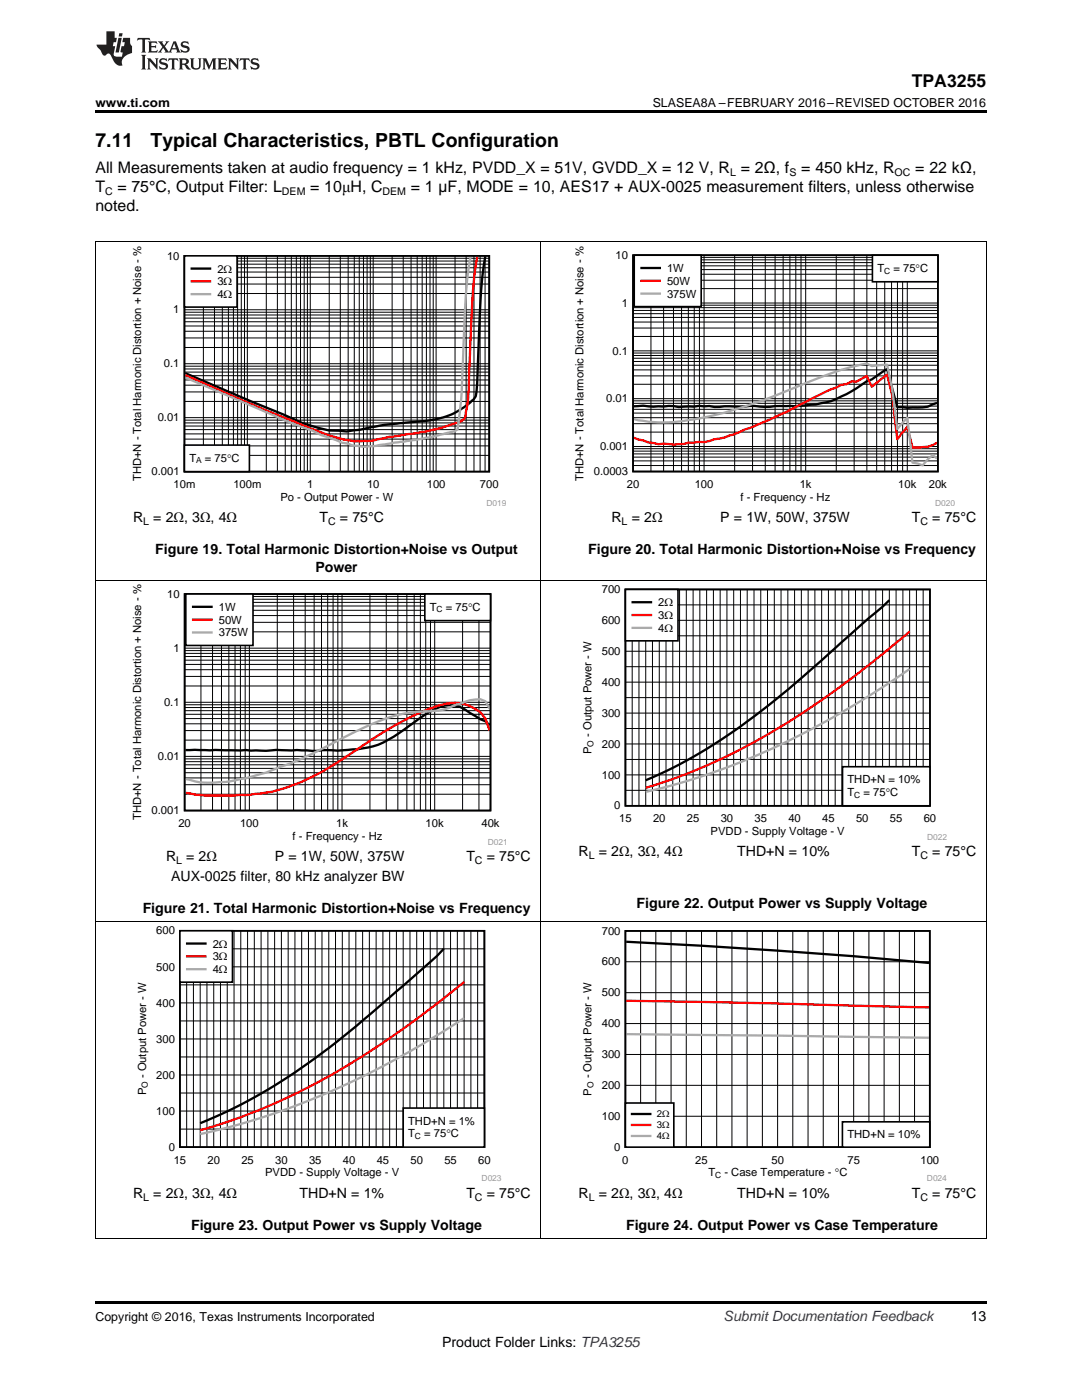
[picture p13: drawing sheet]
<svg xmlns="http://www.w3.org/2000/svg" width="216mm" height="279mm" viewBox="0 0 216 279" stroke-linecap="round" stroke-linejoin="round" font-family="sans-serif">
<defs><g id="words">
<g font-size="3.9">
<text x="19" y="29.3">7.11</text>
<text x="30.1" y="29.3">Typical Characteristics, PBTL Configuration</text>
</g>
<text font-size="3.5" x="181.9" y="17.3">TPA3255</text>
<g font-size="3.2">
<text x="19" y="34.4">All Measurements taken at audio frequency = 1 kHz, PVDD_X = 51V, GVDD_X = 12 V, R = 2Ω, f</text>
<text x="159.9" y="34.4">= 450 kHz, R</text>
<text x="182.6" y="34.4">= 22 kΩ,</text>
<text x="19" y="38.3">T</text>
<text x="23.4" y="38.3">= 75°C, Output Filter: L</text>
<text x="61.9" y="38.3">= 10μH, C</text>
<text x="82" y="38.3">= 1 µF, MODE = 10, AES17 + AUX-0025 measurement filters, unless otherwise</text>
<text x="19" y="42.2">noted.</text>
</g>
<g font-size="2.8">
<text x="26.6" y="104.2">R</text>
<text x="30.6" y="104.2">= 2Ω, 3Ω, 4Ω</text>
<text x="63.8" y="104.2">T</text>
<text x="67.8" y="104.2">= 75°C</text>
<text x="122" y="104.2">R</text>
<text x="126" y="104.2">= 2Ω</text>
<text x="143.7" y="104.2">P = 1W, 50W, 375W</text>
<text x="182" y="104.2">T</text>
<text x="186" y="104.2">= 75°C</text>
<text x="31" y="110.6">Figure 19. Total Harmonic Distortion+Noise vs Output</text>
<text x="117.4" y="110.6">Figure 20. Total Harmonic Distortion+Noise vs Frequency</text>
<text x="62.9" y="114.1">Power</text>
<text x="33.1" y="171.9">R</text>
<text x="37.1" y="171.9">= 2Ω</text>
<text x="54.8" y="171.9">P = 1W, 50W, 375W</text>
<text x="93.1" y="171.9">T</text>
<text x="97.1" y="171.9">= 75°C</text>
<text x="115.5" y="170.9">R</text>
<text x="119.5" y="170.9">= 2Ω, 3Ω, 4Ω</text>
<text x="147.1" y="170.9">THD+N = 10%</text>
<text x="182" y="170.9">T</text>
<text x="186" y="170.9">= 75°C</text>
<text x="34.1" y="175.9">AUX-0025 filter, 80 kHz analyzer BW</text>
<text x="28.5" y="182.2">Figure 21. Total Harmonic Distortion+Noise vs Frequency</text>
<text x="127" y="181.3">Figure 22. Output Power vs Supply Voltage</text>
<text x="26.6" y="239">R</text>
<text x="30.6" y="239">= 2Ω, 3Ω, 4Ω</text>
<text x="59.8" y="239">THD+N = 1%</text>
<text x="93.1" y="239">T</text>
<text x="97.1" y="239">= 75°C</text>
<text x="115.5" y="239">R</text>
<text x="119.5" y="239">= 2Ω, 3Ω, 4Ω</text>
<text x="147.1" y="239">THD+N = 10%</text>
<text x="182" y="239">T</text>
<text x="186" y="239">= 75°C</text>
<text x="38.1" y="245.4">Figure 23. Output Power vs Supply Voltage</text>
<text x="124.9" y="245.4">Figure 24. Output Power vs Case Temperature</text>
<text x="193.7" y="263.6">13</text>
<text x="88.2" y="268.9">Product Folder Links: TPA3255</text>
</g>
<text font-size="2.8" fill="#0000c8" x="144.4" y="263.6">Submit Documentation Feedback</text>
<g font-size="2.5">
<text x="19" y="21.4">www.ti.com</text>
<text x="130.2" y="21.4">SLASEA8A –FEBRUARY 2016–REVISED OCTOBER 2016</text>
<text x="19" y="263.6">Copyright © 2016, Texas Instruments Incorporated</text>
</g>
<g font-size="2.2">
<text x="33.3" y="51.8">10</text>
<text x="122.8" y="51.7">10</text>
<text x="43.4" y="54.4">2</text>
<text x="43.4" y="57">3</text>
<text x="43.4" y="59.5">4</text>
<text x="44.6" y="54.4">:</text>
<text x="44.6" y="57">:</text>
<text x="44.6" y="59.5">:</text>
<text x="133.1" y="54.3">1W</text>
<text x="133.1" y="56.8">50W</text>
<text x="133.1" y="59.4">375W</text>
<text x="175.1" y="54.2">T</text>
<text x="178.3" y="54.2">= 75qC</text>
<text x="34.6" y="62.6">1</text>
<text x="124.1" y="61.2">1</text>
<text x="122.2" y="70.8">0.1</text>
<text x="32.7" y="73.3">0.1</text>
<text x="121" y="80.3">0.01</text>
<text x="31.5" y="84.1">0.01</text>
<text x="119.7" y="89.8">0.001</text>
<text x="30.2" y="94.9">0.001</text>
<text x="37.8" y="92.1">T</text>
<text x="40.9" y="92.1">= 75q</text>
<text x="46.2" y="92.1">C</text>
<text x="118.5" y="94.8">0.0003</text>
<text x="28.2" y="96" transform="rotate(-90 28.2 96)">THD+N - Total Harmonic Distortion + Noise - %</text>
<text x="34.6" y="97.4">10m</text>
<text x="46.6" y="97.4">100m</text>
<text x="56" y="99.9">Po - Output Power - W</text>
<text x="61.3" y="97.4">1</text>
<text x="73.2" y="97.4">10</text>
<text x="85.2" y="97.4">100</text>
<text x="95.8" y="97.4">700</text>
<text x="116.4" y="96" transform="rotate(-90 116.4 96)">THD+N - Total Harmonic Distortion + Noise - %</text>
<text x="125.1" y="97.4">20</text>
<text x="138.6" y="97.4">100</text>
<text x="147.8" y="99.9">f - Frequency - Hz</text>
<text x="159.6" y="97.4">1k</text>
<text x="179.2" y="97.4">10k</text>
<text x="185.3" y="97.4">20k</text>
<text x="33.4" y="119.3">10</text>
<text x="120.1" y="118.4">700</text>
<text x="43.7" y="121.9">1W</text>
<text x="43.7" y="124.5">50W</text>
<text x="85.8" y="121.8">T</text>
<text x="89" y="121.8">= 75qC</text>
<text x="120.1" y="124.5">600</text>
<text x="131.3" y="121">2:</text>
<text x="131.3" y="123.5">3:</text>
<text x="34.6" y="130.1">1</text>
<text x="43.7" y="127">375W</text>
<text x="120.1" y="130.7">500</text>
<text x="131.3" y="126.1">4:</text>
<text x="120.1" y="136.9">400</text>
<text x="32.7" y="140.9">0.1</text>
<text x="120.1" y="143">300</text>
<text x="118" y="147.1" transform="rotate(-90 118 147.1)">- Output Power - W</text>
<text x="120.1" y="149.2">200</text>
<text x="31.5" y="151.7">0.01</text>
<text x="118" y="150.5" transform="rotate(-90 118 150.5)">P</text>
<text x="120.1" y="155.4">100</text>
<text x="122.6" y="161.5">0</text>
<text x="169.1" y="156.3">THD+N = 10%</text>
<text x="169.1" y="158.8">T</text>
<text x="172.3" y="158.8">= 75</text>
<text x="176.7" y="158.8">q</text>
<text x="177.6" y="158.8">C</text>
<text x="28.2" y="163.7" transform="rotate(-90 28.2 163.7)">THD+N - Total Harmonic Distortion + Noise - %</text>
<text x="30.2" y="162.5">0.001</text>
<text x="35.6" y="165.1">20</text>
<text x="47.9" y="165.1">100</text>
<text x="58.4" y="167.6">f - Frequency - Hz</text>
<text x="67.1" y="165.1">1k</text>
<text x="84.9" y="165.1">10k</text>
<text x="96.1" y="165.1">40k</text>
<text x="123.6" y="164.1">15</text>
<text x="130.3" y="164.1">20</text>
<text x="137.1" y="164.1">25</text>
<text x="141.8" y="166.7">PVDD - Supply Voltage - V</text>
<text x="143.8" y="164.1">30</text>
<text x="150.6" y="164.1">35</text>
<text x="157.3" y="164.1">40</text>
<text x="164.1" y="164.1">45</text>
<text x="170.8" y="164.1">50</text>
<text x="177.6" y="164.1">55</text>
<text x="184.3" y="164.1">60</text>
<text x="31.2" y="186.5">600</text>
<text x="42.4" y="189.1">2:</text>
<text x="42.4" y="191.7">3:</text>
<text x="120.1" y="186.5">700</text>
<text x="31.2" y="193.7">500</text>
<text x="42.4" y="194.2">4:</text>
<text x="120.1" y="192.7">600</text>
<text x="31.2" y="200.9">400</text>
<text x="120.1" y="198.8">500</text>
<text x="31.2" y="208.1">300</text>
<text x="120.1" y="205">400</text>
<text x="29.1" y="215.2" transform="rotate(-90 29.1 215.2)">- Output Power - W</text>
<text x="31.2" y="215.3">200</text>
<text x="118" y="215.2" transform="rotate(-90 118 215.2)">- Output Power - W</text>
<text x="120.1" y="211.2">300</text>
<text x="29.1" y="218.6" transform="rotate(-90 29.1 218.6)">P</text>
<text x="118" y="218.6" transform="rotate(-90 118 218.6)">P</text>
<text x="120.1" y="217.3">200</text>
<text x="31.2" y="222.5">100</text>
<text x="81.4" y="224.4">THD+N = 1%</text>
<text x="81.4" y="226.9">T</text>
<text x="84.6" y="226.9">= 75</text>
<text x="89.1" y="226.9">q</text>
<text x="90" y="226.9">C</text>
<text x="120.1" y="223.5">100</text>
<text x="169.1" y="227.2">THD+N = 10%</text>
<text x="33.7" y="229.7">0</text>
<text x="34.7" y="232.2">15</text>
<text x="41.4" y="232.2">20</text>
<text x="48.2" y="232.2">25</text>
<text x="54.9" y="232.2">30</text>
<text x="61.7" y="232.2">35</text>
<text x="68.4" y="232.2">40</text>
<text x="75.2" y="232.2">45</text>
<text x="81.9" y="232.2">50</text>
<text x="88.7" y="232.2">55</text>
<text x="95.4" y="232.2">60</text>
<text x="122.6" y="229.7">0</text>
<text x="124.2" y="232.2">0</text>
<text x="138.7" y="232.2">25</text>
<text x="153.9" y="232.2">50</text>
<text x="169.1" y="232.2">75</text>
<text x="183.7" y="232.2">100</text>
<text x="52.9" y="234.8">PVDD - Supply Voltage - V</text>
<text x="141.3" y="234.8">T</text>
<text x="144.5" y="234.8">- Case Temperature - qC</text>
</g>
<g font-size="2.1">
<text x="145.7" y="35.1">L</text>
<text x="157.5" y="35.1">S</text>
<text x="178.5" y="35.1">OC</text>
<text x="21" y="38.9">C</text>
<text x="56.3" y="38.9">DEM</text>
<text x="76.3" y="38.9">DEM</text>
<text x="28.6" y="104.8">L</text>
<text x="65.5" y="104.8">C</text>
<text x="124" y="104.8">L</text>
<text x="183.7" y="104.8">C</text>
<text x="35.1" y="172.4">L</text>
<text x="94.8" y="172.4">C</text>
<text x="117.5" y="171.5">L</text>
<text x="183.7" y="171.5">C</text>
<text x="28.6" y="239.6">L</text>
<text x="94.8" y="239.6">C</text>
<text x="117.5" y="239.6">L</text>
<text x="183.7" y="239.6">C</text>
</g>
<g font-size="1.9">
<text x="131.1" y="223">2:</text>
<text x="131.1" y="225.2">3:</text>
<text x="131.1" y="227.4">4:</text>
</g>
<g font-size="1.7">
<text x="176.4" y="54.6">C</text>
<text x="39.2" y="92.5">A</text>
<text x="87.1" y="122.2">C</text>
<text x="118.4" y="149" transform="rotate(-90 118.4 149)">O</text>
<text x="170.5" y="159.2">C</text>
<text x="29.5" y="217.1" transform="rotate(-90 29.5 217.1)">O</text>
<text x="118.4" y="217.1" transform="rotate(-90 118.4 217.1)">O</text>
<text x="82.8" y="227.3">C</text>
<text x="142.7" y="235.2">C</text>
</g>
<g font-size="1.7" fill="#999">
<text x="97.1" y="100.9">D019</text>
<text x="186.6" y="100.9">D020</text>
<text x="185" y="167.6">D022</text>
<text x="97.3" y="168.6">D021</text>
<text x="96.1" y="235.8">D023</text>
<text x="185" y="235.8">D024</text>
</g>
</g></defs>
<path d="M19 247.1l.2 .1zM196.7 247.1l.1 .1zM19 259.7h177.8v.5h-177.8z" fill="#000"/>
<path d="M19.1 184v63.2M107.9 184v63.2M196.8 184v63.2M19 247.1h177.8" fill="none" stroke="#000" stroke-width=".2"/>
<path d="M27 184.9h73v50.9h-73z" fill-rule="evenodd" fill="#fff"/>
<path d="M35.9 185.8h60.8v43.1h-60.8z" fill="none" stroke="#000" stroke-width=".33"/>
<g fill="none" stroke="#000" stroke-width=".2">
<path d="M35.9 196.6h60.8M35.9 193h60.8M35.9 189.4h60.8M37.2 185.8v43.1M38.6 185.8v43.1M39.9 185.8v43.1M41.3 185.8v43.1M42.6 185.8v43.1M44 185.8v43.1M45.3 185.8v43.1M46.7 185.8v43.1M48 185.8v43.1"/>
<path d="M49.4 185.8v43.1M50.7 185.8v43.1M52.1 185.8v43.1M53.5 185.8v43.1M54.8 185.8v43.1M56.1 185.8v43.1M57.5 185.8v43.1M58.8 185.8v43.1M60.2 185.8v43.1M61.6 185.8v43.1M62.9 185.8v43.1M64.2 185.8v43.1"/>
<path d="M65.6 185.8v43.1M66.9 185.8v43.1M68.3 185.8v43.1M69.6 185.8v43.1M71 185.8v43.1M72.4 185.8v43.1M73.7 185.8v43.1M75.1 185.8v43.1M76.4 185.8v43.1M77.8 185.8v43.1M79.1 185.8v43.1M80.5 185.8v43.1"/>
<path d="M81.8 185.8v43.1M83.1 185.8v43.1M84.5 185.8v43.1M85.9 185.8v43.1M87.2 185.8v43.1M88.6 185.8v43.1M89.9 185.8v43.1M91.3 185.8v43.1M92.6 185.8v43.1M94 185.8v43.1M95.3 185.8v43.1M35.9 218.1h60.8"/>
<path d="M35.9 214.5h60.8M35.9 210.9h60.8M35.9 207.3h60.8M35.9 203.7h60.8M35.9 200.1h60.8M35.9 225.3h60.8M35.9 221.7h60.8"/>
</g>
<path d="M88.6 189.3l-1.4 1.5a386.2 386.2 0 0 1-24.3 20.4 104.6 104.6 0 0 1-23 13" fill="none" stroke="#000" stroke-width=".46"/>
<path d="M92.6 196a168.9 168.9 0 0 1-36.5 23.6l-2.6 1.2a110.4 110.4 0 0 1-13.6 4.8" fill="none" stroke="#f00" stroke-width=".46"/>
<path d="M92.6 203.2a157.9 157.9 0 0 1-50 22.5l-2.7 .6" fill="none" stroke="#aaa" stroke-width=".46"/>
<path d="M80.5 221.1h16.2v7.8h-16.2z" fill-rule="evenodd" fill="#fff"/>
<path d="M80.5 221.1h16.2v7.8h-16.2z" fill="none" stroke="#000" stroke-width=".33"/>
<path d="M35.9 185.8h10.5v10.2h-10.5z" fill-rule="evenodd" fill="#fff"/>
<path d="M35.9 185.8h10.5v10.2h-10.5z" fill="none" stroke="#000" stroke-width=".33"/>
<path d="M37.3 188.3h3.7" fill="none" stroke="#000" stroke-width=".46"/>
<path d="M37.3 190.9h3.7" fill="none" stroke="#f00" stroke-width=".46"/>
<path d="M37.3 193.4h3.7" fill="none" stroke="#aaa" stroke-width=".46"/>
<path d="M115.9 184.9h73v50.9h-73z" fill-rule="evenodd" fill="#fff"/>
<path d="M124.8 185.8h60.7v43.1h-60.7z" fill="none" stroke="#000" stroke-width=".33"/>
<g fill="none" stroke="#000" stroke-width=".2">
<path d="M124.8 198.1h60.7M124.8 191.9h60.7M127.8 185.8v43.1M130.9 185.8v43.1M133.9 185.8v43.1M136.9 185.8v43.1M140 185.8v43.1M143 185.8v43.1M146 185.8v43.1M149.1 185.8v43.1M152.1 185.8v43.1M155.2 185.8v43.1"/>
<path d="M158.2 185.8v43.1M161.2 185.8v43.1M164.3 185.8v43.1M167.3 185.8v43.1M170.3 185.8v43.1M173.4 185.8v43.1M176.4 185.8v43.1M179.5 185.8v43.1M182.5 185.8v43.1M124.8 216.6h60.7M124.8 210.4h60.7M124.8 204.3h60.7"/>
<path d="M124.8 222.8h60.7"/>
</g>
<path d="M124.9 187.9a1346.1 1346.1 0 0 1 60.5 4.3" fill="none" stroke="#000" stroke-width=".46"/>
<path d="M124.9 199.7l30.3 .6 30.2 .8" fill="none" stroke="#f00" stroke-width=".46"/>
<path d="M124.9 206.4l60.5 .7" fill="none" stroke="#aaa" stroke-width=".46"/>
<path d="M168.1 223.9h17.4v5h-17.4z" fill-rule="evenodd" fill="#fff"/>
<path d="M168.1 223.9h17.4v5h-17.4z" fill="none" stroke="#000" stroke-width=".33"/>
<path d="M124.8 220.1h9.7v8.8h-9.7z" fill-rule="evenodd" fill="#fff"/>
<path d="M124.8 220.1h9.7v8.8h-9.7z" fill="none" stroke="#000" stroke-width=".33"/>
<path d="M126.1 222.3h3.7" fill="none" stroke="#000" stroke-width=".46"/>
<path d="M126.1 224.5h3.7" fill="none" stroke="#f00" stroke-width=".46"/>
<path d="M126.1 226.7h3.7" fill="none" stroke="#aaa" stroke-width=".46"/>
<path d="M19.1 115.8v68.2M107.9 115.8v68.2M196.8 115.8v68.2M19 183.9h177.8" fill="none" stroke="#000" stroke-width=".2"/>
<path d="M26 116.7h75v51.9h-75z" fill-rule="evenodd" fill="#fff"/>
<path d="M36.8 118.6h61.1v43.2h-61.1z" fill="none" stroke="#000" stroke-width=".33"/>
<g fill="none" stroke="#000" stroke-width=".2">
<path d="M36.8 119.6h61.1M36.8 119h61.1M40.1 118.6v43.2M42.4 118.6v43.2M44.2 118.6v43.2M45.7 118.6v43.2M46.9 118.6v43.2M48 118.6v43.2M48.9 118.6v43.2M49.8 118.6v43.2M55.3 118.6v43.2M58.6 118.6v43.2"/>
<path d="M60.9 118.6v43.2M62.7 118.6v43.2M64.2 118.6v43.2M65.4 118.6v43.2M66.5 118.6v43.2M67.4 118.6v43.2M68.3 118.6v43.2M73.8 118.6v43.2M77.1 118.6v43.2M79.4 118.6v43.2M81.2 118.6v43.2M82.6 118.6v43.2"/>
<path d="M83.9 118.6v43.2M85 118.6v43.2M85.9 118.6v43.2M86.7 118.6v43.2M92.3 118.6v43.2M95.6 118.6v43.2M36.8 136.9h61.1M36.8 135h61.1M36.8 133.7h61.1M36.8 132.6h61.1M36.8 131.8h61.1M36.8 131h61.1"/>
<path d="M36.8 130.4h61.1M36.8 129.8h61.1M36.8 129.4h61.1M36.8 126.1h61.1M36.8 124.2h61.1M36.8 122.8h61.1M36.8 121.8h61.1M36.8 120.9h61.1M36.8 120.2h61.1M36.8 158.5h61.1M36.8 156.6h61.1M36.8 155.3h61.1"/>
<path d="M36.8 154.2h61.1M36.8 153.3h61.1M36.8 152.6h61.1M36.8 152h61.1M36.8 151.5h61.1M36.8 151h61.1M36.8 147.7h61.1M36.8 145.8h61.1M36.8 144.4h61.1M36.8 143.4h61.1M36.8 142.6h61.1M36.8 141.8h61.1"/>
<path d="M36.8 141.2h61.1M36.8 140.7h61.1M36.8 140.2h61.1"/>
</g>
<path d="M97.7 144.7l-.8-.8-1.1-.4-2-1.2a5.8 5.8 0 0 0-7.1-.7l-2.1 1.1a59 59 0 0 1-9.1 5.9 36.2 36.2 0 0 1-11.2 1.1l-2 .2-3.1-.2h-4.1l-2 .1-4.1-.1h-12" fill="none" stroke="#000" stroke-width=".46"/>
<path d="M97.7 145.8a6.1 6.1 0 0 0-4.9-5.2 10.9 10.9 0 0 0-7.1 .8 82.2 82.2 0 0 0-16.3 9.4 46.6 46.6 0 0 1-15.3 7.2l-1 .2a44.5 44.5 0 0 1-9.1 .6h-3.1l-3.9-.6" fill="none" stroke="#f00" stroke-width=".46"/>
<path d="M97.7 141.5l-.8-1.5-1.1-.5a16.5 16.5 0 0 0-6.1 1.7 10.6 10.6 0 0 1-4 .8 29.5 29.5 0 0 0-14.3 3.8l-1 .5a112.4 112.4 0 0 1-17.3 7.9 38 38 0 0 1-9.1 1.9l-2.1 .1a9.7 9.7 0 0 1-4-.6l-.9-.1" fill="none" stroke="#aaa" stroke-width=".46"/>
<path d="M84.8 118.6h13.1v5.3h-13.1z" fill-rule="evenodd" fill="#fff"/>
<path d="M84.8 118.6h13.1v5.3h-13.1z" fill="none" stroke="#000" stroke-width=".33"/>
<path d="M37.1 118.6h13.4v10.2h-13.4z" fill-rule="evenodd" fill="#fff"/>
<path d="M37.1 118.6h13.4v10.2h-13.4z" fill="none" stroke="#000" stroke-width=".33"/>
<path d="M38.5 121.1h3.7" fill="none" stroke="#000" stroke-width=".46"/>
<path d="M38.5 123.7h3.7" fill="none" stroke="#f00" stroke-width=".46"/>
<path d="M38.5 126.2h3.7" fill="none" stroke="#aaa" stroke-width=".46"/>
<path d="M115.9 116.8h73v50.9h-73z" fill-rule="evenodd" fill="#fff"/>
<path d="M124.8 117.6h60.8v43.2h-60.8z" fill="none" stroke="#000" stroke-width=".33"/>
<g fill="none" stroke="#000" stroke-width=".2">
<path d="M126.1 117.6v43.2M127.5 117.6v43.2M128.8 117.6v43.2M130.2 117.6v43.2M131.5 117.6v43.2M132.9 117.6v43.2M134.2 117.6v43.2M135.6 117.6v43.2M136.9 117.6v43.2M138.3 117.6v43.2M139.6 117.6v43.2M141 117.6v43.2"/>
<path d="M142.4 117.6v43.2M143.7 117.6v43.2M145 117.6v43.2M146.4 117.6v43.2M147.7 117.6v43.2M149.1 117.6v43.2M150.5 117.6v43.2M151.8 117.6v43.2M153.1 117.6v43.2M154.5 117.6v43.2M155.8 117.6v43.2M157.2 117.6v43.2"/>
<path d="M158.5 117.6v43.2M159.9 117.6v43.2M161.3 117.6v43.2M162.6 117.6v43.2M164 117.6v43.2M165.3 117.6v43.2M166.7 117.6v43.2M168 117.6v43.2M169.4 117.6v43.2M170.7 117.6v43.2M172 117.6v43.2M173.4 117.6v43.2"/>
<path d="M174.8 117.6v43.2M176.1 117.6v43.2M177.5 117.6v43.2M178.8 117.6v43.2M180.2 117.6v43.2M181.5 117.6v43.2M182.9 117.6v43.2M184.2 117.6v43.2M124.8 139.2h60.8M124.8 136.1h60.8M124.8 133.1h60.8M124.8 130h60.8"/>
<path d="M124.8 126.9h60.8M124.8 123.8h60.8M124.8 120.7h60.8M124.8 157.7h60.8M124.8 154.6h60.8M124.8 151.6h60.8M124.8 148.5h60.8M124.8 145.4h60.8M124.8 142.3h60.8"/>
</g>
<path d="M177.5 119.8l-4.1 3.5a394.1 394.1 0 0 1-22.9 19.7 99.2 99.2 0 0 1-21.7 12.7" fill="none" stroke="#000" stroke-width=".46"/>
<path d="M181.5 126a176.3 176.3 0 0 1-35.1 24.2 107.8 107.8 0 0 1-17.6 7" fill="none" stroke="#f00" stroke-width=".46"/>
<path d="M181.5 133.5a157.1 157.1 0 0 1-47.3 23.2l-5.4 1.3" fill="none" stroke="#aaa" stroke-width=".46"/>
<path d="M168.1 153h17.5v7.8h-17.5z" fill-rule="evenodd" fill="#fff"/>
<path d="M168.1 153h17.5v7.8h-17.5z" fill="none" stroke="#000" stroke-width=".33"/>
<path d="M124.8 117.6h10.5v10.3h-10.5z" fill-rule="evenodd" fill="#fff"/>
<path d="M124.8 117.6h10.5v10.3h-10.5z" fill="none" stroke="#000" stroke-width=".33"/>
<path d="M126.2 120.2h3.7" fill="none" stroke="#000" stroke-width=".46"/>
<path d="M126.2 122.7h3.7" fill="none" stroke="#f00" stroke-width=".46"/>
<path d="M126.2 125.3h3.7" fill="none" stroke="#aaa" stroke-width=".46"/>
<path d="M19.1 48.2v67.7M107.9 48.2v67.7M196.8 48.2v67.7M19 115.8h177.8" fill="none" stroke="#000" stroke-width=".2"/>
<path d="M26 49.2h75v51.8h-75z" fill-rule="evenodd" fill="#fff"/>
<path d="M36.8 51.1h60.8v43h-60.8z" fill="none" stroke="#000" stroke-width=".32"/>
<g fill="none" stroke="#000" stroke-width=".2">
<path d="M36.8 58.6h60.8M36.8 56.7h60.8M36.8 55.3h60.8M36.8 54.3h60.8M36.8 53.4h60.8M36.8 52.7h60.8M36.8 52.1h60.8M36.8 51.5h60.8M40.6 51.1v43M42.8 51.1v43M44.4 51.1v43M45.6 51.1v43"/>
<path d="M46.6 51.1v43M47.4 51.1v43M48.1 51.1v43M48.8 51.1v43M49.4 51.1v43M53.1 51.1v43M55.3 51.1v43M56.9 51.1v43M58.1 51.1v43M59.1 51.1v43M60 51.1v43M60.7 51.1v43"/>
<path d="M61.3 51.1v43M61.9 51.1v43M65.7 51.1v43M67.9 51.1v43M69.5 51.1v43M70.7 51.1v43M71.7 51.1v43M72.5 51.1v43M73.3 51.1v43M73.9 51.1v43M74.5 51.1v43M78.2 51.1v43"/>
<path d="M80.5 51.1v43M82 51.1v43M83.2 51.1v43M84.2 51.1v43M85.1 51.1v43M85.8 51.1v43M86.4 51.1v43M87 51.1v43M90.8 51.1v43M93 51.1v43M94.6 51.1v43M95.8 51.1v43"/>
<path d="M96.8 51.1v43M97.6 51.1v43M36.8 78.2h60.8M36.8 76.9h60.8M36.8 75.8h60.8M36.8 75h60.8M36.8 74.3h60.8M36.8 73.6h60.8M36.8 73.1h60.8M36.8 72.6h60.8M36.8 69.3h60.8M36.8 67.4h60.8"/>
<path d="M36.8 66.1h60.8M36.8 65.1h60.8M36.8 64.2h60.8M36.8 63.5h60.8M36.8 62.9h60.8M36.8 62.3h60.8M36.8 61.8h60.8M36.8 90.9h60.8M36.8 89h60.8M36.8 87.6h60.8M36.8 86.6h60.8M36.8 85.7h60.8"/>
<path d="M36.8 85h60.8M36.8 84.4h60.8M36.8 83.8h60.8M36.8 83.3h60.8M36.8 80.1h60.8"/>
</g>
<path d="M96.8 51.2l-.8 6.3-.5 11.8a67.9 67.9 0 0 1-.6 9.7 11.4 11.4 0 0 1-4 3.3 18.9 18.9 0 0 1-7.7 1.9l-4 .3a43.8 43.8 0 0 0-7.4 1.3l-2.6 .3-3.5-.2-5.2-1.4-23.5-10" fill="none" stroke="#000" stroke-width=".46"/>
<path d="M95.3 51.2l-.5 2.9-.5 4.2-.7 15.1a39.6 39.6 0 0 1-.5 8.3l-.3 1.6a5 5 0 0 1-2.7 1.4l-4.1 1.2-6.2 1.1-2.1 .2-1.2 .3a17.2 17.2 0 0 1-8 .2 81.3 81.3 0 0 1-9.9-3.6l-10-4.1-11.6-5.1" fill="none" stroke="#f00" stroke-width=".46"/>
<path d="M93.9 51.2l-.9 6.5-.9 20.5-.8 7.5-.6 .4-5 1.2-8.4 1.3a18.4 18.4 0 0 1-6.9 .3l-1-.4-1.1-.1-4.2-1.6-1.8-.9a157.3 157.3 0 0 1-14.8-6.1l-10.5-4.5" fill="none" stroke="#aaa" stroke-width=".46"/>
<path d="M36.8 88.8h13v5.3h-13z" fill-rule="evenodd" fill="#fff"/>
<path d="M36.8 88.8h13v5.3h-13z" fill="none" stroke="#000" stroke-width=".32"/>
<path d="M36.8 51.1h10.5v10.2h-10.5z" fill-rule="evenodd" fill="#fff"/>
<path d="M36.8 51.1h10.5v10.2h-10.5z" fill="none" stroke="#000" stroke-width=".32"/>
<path d="M38.3 53.6h3.6" fill="none" stroke="#000" stroke-width=".46"/>
<path d="M38.3 56.2h3.6" fill="none" stroke="#f00" stroke-width=".46"/>
<path d="M38.3 58.7h3.6" fill="none" stroke="#aaa" stroke-width=".46"/>
<path d="M114.3 49.3h76.2v51.7h-76.2z" fill-rule="evenodd" fill="#fff"/>
<path d="M126.3 50.9h60.8v43.2h-60.8z" fill="none" stroke="#000" stroke-width=".33"/>
<g fill="none" stroke="#000" stroke-width=".2">
<path d="M126.3 57.6h60.8M126.3 55.9h60.8M126.3 54.7h60.8M126.3 53.8h60.8M126.3 53.1h60.8M126.3 52.4h60.8M126.3 51.9h60.8M126.3 51.4h60.8M129.9 50.9v43.2M132.4 50.9v43.2M134.4 50.9v43.2M136 50.9v43.2"/>
<path d="M137.4 50.9v43.2M138.5 50.9v43.2M139.6 50.9v43.2M140.5 50.9v43.2M146.6 50.9v43.2M150.2 50.9v43.2M152.7 50.9v43.2M154.7 50.9v43.2M156.3 50.9v43.2M157.6 50.9v43.2M158.8 50.9v43.2M159.8 50.9v43.2"/>
<path d="M160.8 50.9v43.2M166.9 50.9v43.2M170.4 50.9v43.2M173 50.9v43.2M174.9 50.9v43.2M176.5 50.9v43.2M177.9 50.9v43.2M179.1 50.9v43.2M180.1 50.9v43.2M181 50.9v43.2M126.3 80h60.8M126.3 79.6h60.8"/>
<path d="M126.3 76.7h60.8M126.3 75h60.8M126.3 73.8h60.8M126.3 72.9h60.8M126.3 72.1h60.8M126.3 71.5h60.8M126.3 70.9h60.8M126.3 70.5h60.8M126.3 70h60.8M126.3 67.1h60.8M126.3 65.5h60.8M126.3 64.3h60.8"/>
<path d="M126.3 63.3h60.8M126.3 62.6h60.8M126.3 62h60.8M126.3 61.4h60.8M126.3 60.9h60.8M126.3 60.5h60.8M126.3 92.9h60.8M126.3 92h60.8M126.3 91.2h60.8M126.3 90.6h60.8M126.3 90h60.8M126.3 89.6h60.8"/>
<path d="M126.3 89.1h60.8M126.3 86.2h60.8M126.3 84.6h60.8M126.3 83.4h60.8M126.3 82.4h60.8M126.3 81.7h60.8M126.3 81h60.8M126.3 80.5h60.8"/>
</g>
<path d="M187 80.4l-.9 .3a7.3 7.3 0 0 1-4 .6l-3.1-.1-2-7.6-3 2.1-1.1 .4a25.1 25.1 0 0 1-8.1 4.2 40.8 40.8 0 0 1-10.1 .7 12.1 12.1 0 0 1-4.1 0l-8.1 .2-1-.2h-2l-1 .2h-3.1l-2-.2-3 .2a10.8 10.8 0 0 0-3.9-.1" fill="none" stroke="#000" stroke-width=".46"/>
<path d="M126.5 87.3l2.9 1 2 .4 1-.2a10.8 10.8 0 0 0 5.1-.2l3-.1 2-.5a23.9 23.9 0 0 0 6.1-2l5.1-2 11.1-5.6 3.1-1.3 1-.1 1-.6h1l2-1 1.1 2.1 3-2.5 1 4.2 1 8.8 2.1-2.5 1 4.1a12.5 12.5 0 0 0 4-.5l.9-.4" fill="none" stroke="#f00" stroke-width=".46"/>
<path d="M126.5 83.6a28.3 28.3 0 0 0 12 .1 99.8 99.8 0 0 0 21.3-6.8l3-1.3a50.7 50.7 0 0 1 10.1-3.1l1.1 .6 3-.3 1 4.8 1 8 2.1-2.2 1 8.9 2 .6 1-1.2 1-.9 .9 .7" fill="none" stroke="#aaa" stroke-width=".46"/>
<path d="M174.1 50.9h13v5.3h-13z" fill-rule="evenodd" fill="#fff"/>
<path d="M174.1 50.9h13v5.3h-13z" fill="none" stroke="#000" stroke-width=".33"/>
<path d="M126.6 50.9h13.3v10.3h-13.3z" fill-rule="evenodd" fill="#fff"/>
<path d="M126.6 50.9h13.3v10.3h-13.3z" fill="none" stroke="#000" stroke-width=".33"/>
<path d="M128 53.5h3.7" fill="none" stroke="#000" stroke-width=".46"/>
<path d="M128 56h3.7" fill="none" stroke="#f00" stroke-width=".46"/>
<path d="M128 58.6h3.7" fill="none" stroke="#aaa" stroke-width=".46"/>
<path d="M19 48.1h177.8" fill="none" stroke="#000" stroke-width=".2"/>
<path d="M19 22h177.8v.5h-177.8z" fill="#000"/>
<g fill="#231f20">
<path d="M27.5 7.6l-.1 .5 .4-.2h.6v.1v2.1l-.2 .4h1l-.3-.4v-2.1l.1-.1h.5l.5 .2-.2-.5zM29.5 8.3l.2 .3v1.5l-.2 .4h1.8l.2-.6a1.04 1.04 0 0 1-1.3 .2v-.7h.6l.3 .2v-.6l-.3 .2h-.6v-.6l.8-.1 .4 .3-.2-.5zM31.5 8.3l.9 1.1-.9 1.1h.8l-.2-.2 .5-.7 .4 .7-.2 .2h1.5l-.1-.2 .1-.4h.9l.1 .4-.2 .2h1l-.3-.3-.7-1.9h-.5l-.9 2-.8-1 .9-1h-.8l.1 .3-.3 .5-.4-.6 .2-.2zM34.7 8.6l.4 1h-.7zM36.3 8.4a.63 .63 0 0 0-.2 .7 .63 .63 0 0 0 .6 .4l.6 .2 .1 .2a.75 .75 0 0 1-.7 .4 .75 .75 0 0 1-.6-.5l.1 .7 .1-.1a1.11 1.11 0 0 0 1.5-.6 1.13 1.13 0 0 0-1.2-.8l-.1-.4a1.04 1.04 0 0 1 1.2 .2l-.2-.5-.1 .1-.5-.2zM28.2 10.9l.2 .4v2.2l-.2 .4h1l-.3-.4v-2.2l.3-.4zM29.3 11.6l.3 .4v1.5l-.3 .4h.8l-.2-.4v-1.3l1.5 1.7v-1.9l.2-.4h-.7l.2 .4v.9l-1.1-1.3zM32 11.8a.62 .62 0 0 0-.2 .7 .62 .62 0 0 0 .6 .4l.6 .1 .1 .3a.76 .76 0 0 1-.7 .3 .76 .76 0 0 1-.6-.4l.1 .7 .1-.1a1.11 1.11 0 0 0 1.5-.6 1.13 1.13 0 0 0-1.2-.8l-.1-.4a1.04 1.04 0 0 1 1.2 .2l-.2-.6-.1 .1-.5-.1zM33.7 11.6l-.2 .6a.61 .61 0 0 1 .8-.3v1.6l-.2 .4h.9l-.2-.4v-1.6a.63 .63 0 0 1 .8 .3l-.2-.6zM35.6 11.6l.3 .4v1.5l-.3 .4h1l-.2-.2v-.8l.5 .2a.76 .76 0 0 0 1.2 .7l-1-1a.58 .58 0 0 0 .6-.5 .58 .58 0 0 0-.5-.6zM36.4 11.9h.1a.45 .45 0 0 1 .5 .1 .45 .45 0 0 1 .1 .5l-.7 .2zM37.9 11.6l.2 .2a2.17 2.17 0 0 0 .3 1.9 .99 .99 0 0 0 1.6-.6v-1.1l.2-.4h-.7l.2 .2a1.92 1.92 0 0 1-.2 1.8 .6 .6 0 0 1-.9-.5v-1.1l.2-.4zM40.4 11.6l.2 .4v1.5l-.2 .4h.7l-.2-.4v-1.4l.8 1.8 .8-1.8v1.4l-.2 .4h.9l-.2-.4v-1.5l.2-.4h-.8l-.6 1.5-.6-1.5zM43.4 11.6l.2 .4v1.5l-.2 .4h1.8l.2-.6a1.04 1.04 0 0 1-1.3 .1v-.6h.5l.4 .2v-.6l-.4 .2h-.5v-.7h.8l.3 .3-.1-.6zM45.5 11.6l.2 .4v1.5l-.2 .4h.7l-.2-.4v-1.3l1.5 1.7v-1.9l.2-.4h-.7l.2 .4v.9l-1.1-1.3zM47.9 11.6l-.1 .6a.61 .61 0 0 1 .8-.3v1.6l-.3 .4h1l-.3-.4 .1-1.6a.63 .63 0 0 1 .7 .3l-.1-.6zM50.2 11.8a.62 .62 0 0 0-.2 .7 .62 .62 0 0 0 .6 .4l.6 .1 .2 .3a.76 .76 0 0 1-.8 .3 .76 .76 0 0 1-.6-.4l.1 .7 .2-.1a1.11 1.11 0 0 0 1.5-.6 1.13 1.13 0 0 0-1.3-.8l-.1-.4a1.04 1.04 0 0 1 1.2 .2l-.1-.6-.2 .1-.5-.1z"/>
<path d="M21.2 6.3v2.6h-1.9l.1 .4 .7 .9a.91 .91 0 0 0 1 .8 .56 .56 0 0 1 .5-.3 .56 .56 0 0 1 .5 .3l.4 .8a1.53 1.53 0 0 0 1.9 1.2 1.54 1.54 0 0 1 1-2.1l.9-.3v-1.4a1.52 1.52 0 0 1-.3-1.6h-1.4l-.2 .8h.5l-.2 .8h-.4l-.2 1v.2l.4 .1-.2 .8a1.93 1.93 0 0 1-1.6-.3l.3-1.8h-.5l.2-.8h.4l.2-.8h-.4v-1.3zM23.6 7.6l-.6 2.9h.7l.6-2.9zM23.8 6.6l-.1 .7h.6l.2-.7z"/>
</g>
<use href="#words"/>
</svg>
